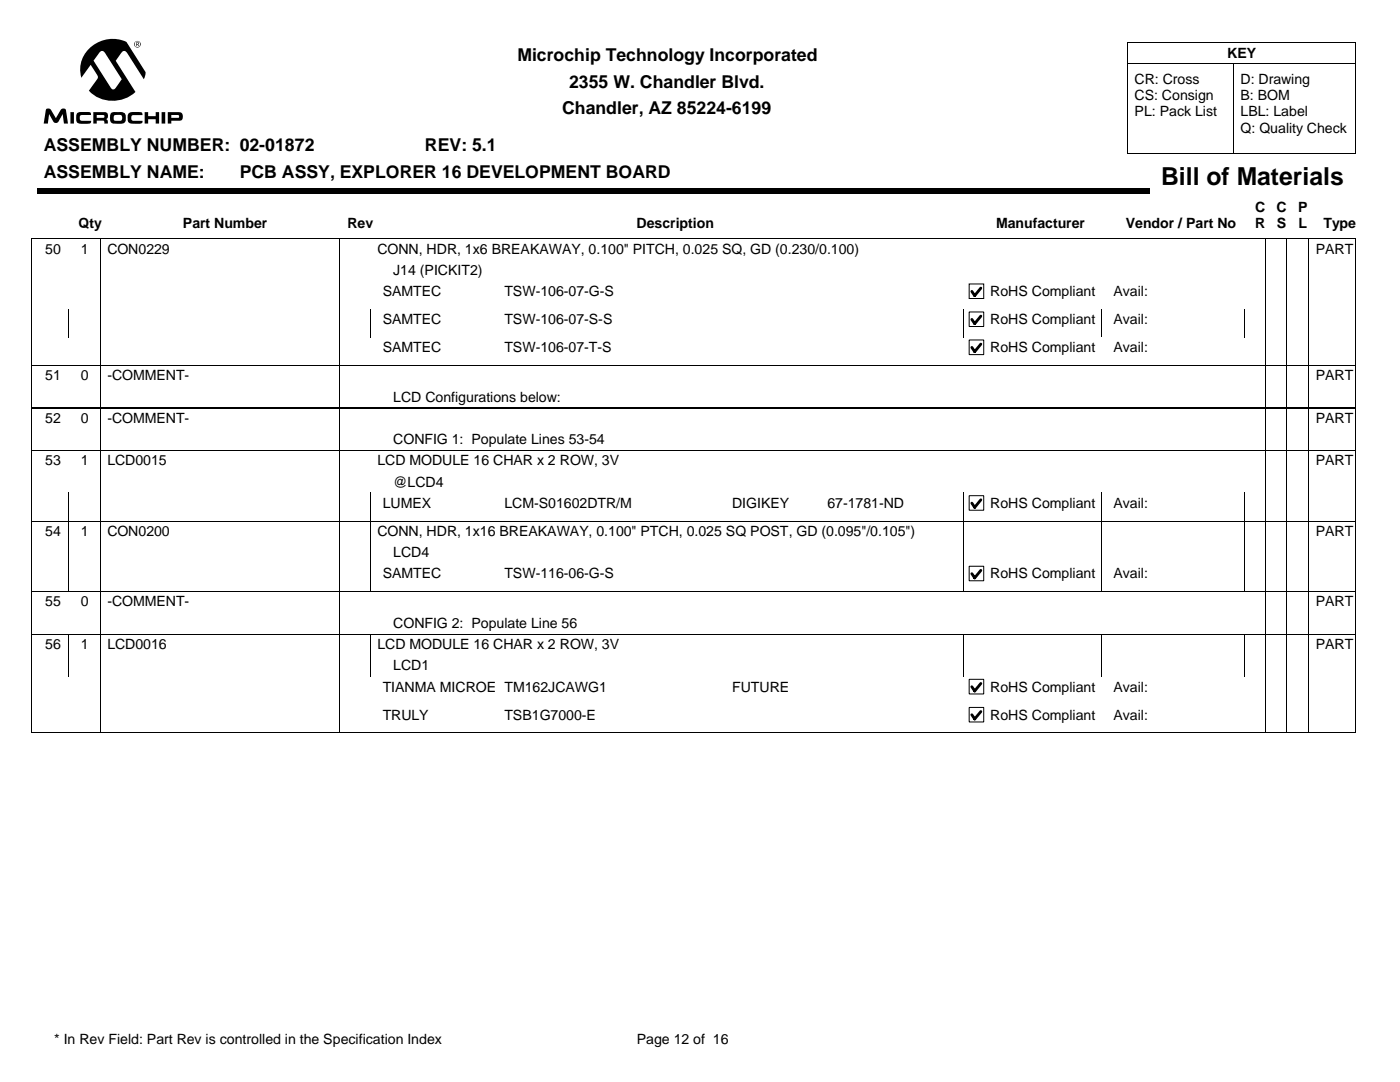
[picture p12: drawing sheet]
<svg xmlns="http://www.w3.org/2000/svg" width="279mm" height="216mm" viewBox="0 0 279 216" stroke-linecap="round" stroke-linejoin="round" font-family="sans-serif">
<defs><g id="words">
<text font-size="4.9" x="231.7" y="36.9">Bill of Materials</text>
<g font-size="3.5">
<text x="103.3" y="12.2">Microchip Technology Incorporated</text>
<text x="113.6" y="17.5">2355 W. Chandler Blvd.</text>
<text x="112.2" y="22.8">Chandler, AZ 85224-6199</text>
<text x="8.7" y="30.2">ASSEMBLY NUMBER: 02-01872</text>
<text x="8.7" y="35.5">ASSEMBLY NAME:</text>
<text x="47.8" y="35.5">PCB ASSY, EXPLORER 16 DEVELOPMENT BOARD</text>
<text x="84.8" y="30.2">REV: 5.1</text>
</g>
<g font-size="2.8">
<text x="244.9" y="11.5">KEY</text>
<text x="226.4" y="16.7">CR: Cross</text>
<text x="247.6" y="16.7">D: Drawing</text>
<text x="226.4" y="20">CS: Consign</text>
<text x="226.4" y="23.2">PL: Pack List</text>
<text x="247.6" y="20">B: BOM</text>
<text x="247.6" y="23.2">LBL: Label</text>
<text x="247.6" y="26.5">Q: Quality Check</text>
<text x="15.7" y="45.4">Qty</text>
<text x="36.5" y="45.4">Part Number</text>
<text x="69.3" y="45.4">Rev</text>
<text x="127" y="45.4">Description</text>
<text x="198.8" y="45.4">Manufacturer</text>
<text x="224.7" y="45.4">Vendor / Part No</text>
<text x="250.5" y="42.2">C</text>
<text x="250.5" y="45.6">R</text>
<text x="254.7" y="42.2">C</text>
<text x="254.8" y="45.6">S</text>
<text x="259.1" y="42.2">P</text>
<text x="259.1" y="45.6">L</text>
<text x="264.1" y="45.4">Type</text>
<text x="9" y="50.6">50</text>
<text x="16.2" y="50.6">1</text>
<text x="21.4" y="50.6">CON0229</text>
<text x="75.3" y="50.6">CONN, HDR, 1x6 BREAKAWAY, 0.100&quot; PITCH, 0.025 SQ, GD (0.230/0.100)</text>
<text x="262.6" y="50.6">PART</text>
<text x="76.4" y="59.1">SAMTEC</text>
<text x="78.5" y="54.8">J14 (PICKIT2)</text>
<text x="100.7" y="59.1">TSW-106-07-G-S</text>
<text x="197.6" y="59.1">RoHS Compliant</text>
<text x="222.2" y="59.1">Avail:</text>
<text x="76.4" y="64.7">SAMTEC</text>
<text x="100.7" y="64.7">TSW-106-07-S-S</text>
<text x="197.6" y="64.7">RoHS Compliant</text>
<text x="222.2" y="64.7">Avail:</text>
<text x="76.4" y="70.3">SAMTEC</text>
<text x="100.7" y="70.3">TSW-106-07-T-S</text>
<text x="197.6" y="70.3">RoHS Compliant</text>
<text x="222.2" y="70.3">Avail:</text>
<text x="9" y="75.9">51</text>
<text x="16.2" y="75.9">0</text>
<text x="21.4" y="75.9">-COMMENT-</text>
<text x="262.6" y="75.9">PART</text>
<text x="78.5" y="80.1">LCD Configurations below:</text>
<text x="9" y="84.4">52</text>
<text x="16.2" y="84.4">0</text>
<text x="21.4" y="84.4">-COMMENT-</text>
<text x="78.5" y="88.6">CONFIG 1: Populate Lines 53-54</text>
<text x="262.6" y="84.4">PART</text>
<text x="9" y="92.9">53</text>
<text x="16.2" y="92.9">1</text>
<text x="21.4" y="92.9">LCD0015</text>
<text x="75.3" y="92.9">LCD MODULE 16 CHAR x 2 ROW, 3V</text>
<text x="262.6" y="92.9">PART</text>
<text x="76.4" y="101.3">LUMEX</text>
<text x="78.5" y="97.1">@LCD4</text>
<text x="100.7" y="101.3">LCM-S01602DTR/M</text>
<text x="146.1" y="101.3">DIGIKEY</text>
<text x="165.1" y="101.3">67-1781-ND</text>
<text x="197.6" y="101.3">RoHS Compliant</text>
<text x="222.2" y="101.3">Avail:</text>
<text x="9" y="106.9">54</text>
<text x="16.2" y="106.9">1</text>
<text x="21.4" y="106.9">CON0200</text>
<text x="75.3" y="106.9">CONN, HDR, 1x16 BREAKAWAY, 0.100&quot; PTCH, 0.025 SQ POST, GD (0.095&quot;/0.105&quot;)</text>
<text x="262.6" y="106.9">PART</text>
<text x="78.5" y="111.2">LCD4</text>
<text x="76.4" y="115.4">SAMTEC</text>
<text x="100.7" y="115.4">TSW-116-06-G-S</text>
<text x="197.6" y="115.4">RoHS Compliant</text>
<text x="222.2" y="115.4">Avail:</text>
<text x="9" y="121">55</text>
<text x="16.2" y="121">0</text>
<text x="21.4" y="121">-COMMENT-</text>
<text x="78.5" y="125.3">CONFIG 2: Populate Line 56</text>
<text x="262.6" y="121">PART</text>
<text x="9" y="129.5">56</text>
<text x="16.2" y="129.5">1</text>
<text x="21.4" y="129.5">LCD0016</text>
<text x="75.3" y="129.5">LCD MODULE 16 CHAR x 2 ROW, 3V</text>
<text x="262.6" y="129.5">PART</text>
<text x="76.4" y="138">TIANMA MICROE TM162JCAWG1</text>
<text x="78.5" y="133.8">LCD1</text>
<text x="146.1" y="138">FUTURE</text>
<text x="197.6" y="138">RoHS Compliant</text>
<text x="222.2" y="138">Avail:</text>
<text x="76.4" y="143.6">TRULY</text>
<text x="100.7" y="143.6">TSB1G7000-E</text>
<text x="197.6" y="143.6">RoHS Compliant</text>
<text x="222.2" y="143.6">Avail:</text>
<text x="10.8" y="208.4">* In Rev Field: Part Rev is controlled in the Specification Index</text>
<text x="127.1" y="208.4">Page 12 of 16</text>
</g>
</g></defs>
<g fill="#000">
<path d="M7.4 37.6h222v1.1h-222z"/>
<path d="M26.8 8.8a.66 .66 0 0 1 1.3 0 .66 .66 0 0 1-1.3 0zM33.5 22.4h2.1a.87 .87 0 0 1 .9 .7 .87 .87 0 0 1-.7 1h-1.6v.6h-.7zM32.3 22.4h.7v2.3h-.7zM18 9.5a6.7 6.7 0 0 1 7.2-1.1l3.9 6-.4 1.4-3.3-5.2a.63 .63 0 0 0-.6-.4 .63 .63 0 0 0-.6 .4l-1.1 1.5 3.9 6.3a6.7 6.7 0 0 1-9.3-.3l1.7-2.4 .2-.3-1.5-2.5-1.9 2.6a5.8 5.8 0 0 1 1.8-6zM28.9 22.4h.7v.8h1.5v-.8h.6v2.3h-.6v-.9h-1.5v.9h-.7zM25.7 22.6a3.7 3.7 0 0 1 2.5-.2l.1 .1 .1 .5h-1.8a.6 .6 0 0 0-.4 .5 .6 .6 0 0 0 .4 .6h1.8l-.1 .5-.9 .1a2.11 2.11 0 0 1-1.8-.4 2.22 2.22 0 0 1 .1-1.7zM22.3 22.5l.7-.1a2.94 2.94 0 0 1 1.9 .2l.2 .3a1.42 1.42 0 0 1-.6 1.7l-.8 .1a1.77 1.77 0 0 1-1.6-.4 1.9 1.9 0 0 1 .2-1.8zM18.6 22.4h2.4a.77 .77 0 0 1 .6 .6 .77 .77 0 0 1-.4 .8 .7 .7 0 0 1 .3 .9h-.7v-.5l-.2-.1h-1.3v.6h-.7zM15.4 22.6a4 4 0 0 1 2.4-.2l.3 .1 .1 .4h-1.8a.6 .6 0 0 0-.5 .6 .6 .6 0 0 0 .4 .6h1.9l-.2 .5-1.8 .1a.77 .77 0 0 1-1-.8v-1zM14.1 22.4h.7v2.3h-.7zM9.3 21.7h.5l.3 .1 1.1 1.8 .9-1.7a.61 .61 0 0 1 1.1 .1l.4 2.7h-.8l-.3-1.9-.8 1.5-.4 .2-.6-.1-.9-1.6-.3 1.9h-.8zM26.8 8.8a.6 .6 0 0 0 1.2 0 .6 .6 0 0 0-1.2 0zM34.2 22.9v.6h1.4a.31 .31 0 0 0 .2-.3 .31 .31 0 0 0-.3-.3zM19.9 10.4l-1.2 1.7 3.3 5.3a.58 .58 0 0 0 .5 .4 .58 .58 0 0 0 .6-.3l1.2-1.7-3.5-5.4-.4-.2zM22.9 23l-.2 .2 .1 .8 1.2 .1a.63 .63 0 0 0 .4-.6 .63 .63 0 0 0-.4-.6zM19.3 22.9v.6h1.3a.29 .29 0 0 0 .2-.3 .29 .29 0 0 0-.3-.3zM27.2 8.4l.5 .1v.2l-.2 .2 .3 .3h-.2l-.2-.3h-.1v.3h-.1zM27.3 8.5v.3l.3-.1v-.1z"/>
</g>
<path d="M225.1 12.7h45.5M225.1 8.5h45.5v22.2h-45.5M225.1 8.5v22.2M246.3 12.7v18M20.1 47.6v8.5M67.7 47.6v8.5M252.6 47.6v8.5M256.8 47.6v8.5M261.1 47.6v8.5M270.4 47.7l-264-.1v8.5M270.6 47.6v8.5" fill="none" stroke="#000" stroke-width=".2"/>
<path d="M193.4 56.7h2.9v2.9h-2.9z" fill="#fff"/>
<path d="M193.4 56.7h2.9v2.9h-2.9z" fill="none" stroke="#000" stroke-width=".2"/>
<path d="M195.7 57.5l-1.2 1.5-.5-.9" fill="none" stroke="#000" stroke-width=".56"/>
<path d="M197.4 56.1h22.4v4h-22.4z" fill="#fff"/>
<path d="M6.4 56.1v5.6M20.1 56.1v5.6M67.7 56.1v5.6M252.6 56.1v5.6M256.8 56.1v5.6M261.1 56.1v5.6M270.6 56.1v5.6" fill="none" stroke="#000" stroke-width=".2"/>
<path d="M193.4 62.3h2.9v2.9h-2.9z" fill="#fff"/>
<path d="M193.4 62.3h2.9v2.9h-2.9z" fill="none" stroke="#000" stroke-width=".2"/>
<path d="M195.7 63.1l-1.2 1.5-.5-.9" fill="none" stroke="#000" stroke-width=".56"/>
<path d="M197.4 61.7h22.4v4h-22.4z" fill="#fff"/>
<path d="M6.4 61.7v5.6M13.7 61.7v5.6M20.1 61.7v5.6M67.7 61.7v5.6M74 61.7v5.6M192.4 61.7v5.6M219.8 61.7v5.6M248.4 61.7v5.6M252.6 61.7v5.6M256.8 61.7v5.6M261.1 61.7v5.6M270.6 61.7v5.6" fill="none" stroke="#000" stroke-width=".2"/>
<path d="M193.4 67.9h2.9v2.9h-2.9z" fill="#fff"/>
<path d="M193.4 67.8h2.9v3h-2.9z" fill="none" stroke="#000" stroke-width=".2"/>
<path d="M195.7 68.7l-1.2 1.5-.5-.9" fill="none" stroke="#000" stroke-width=".56"/>
<path d="M197.4 67.3h22.4v4h-22.4z" fill="#fff"/>
<path d="M6.3 72.9h264.1M6.4 67.3v31.1M20.1 67.3v31.1M67.7 67.3v31.1M252.6 67.3v31.1M256.8 67.3v31.1M261.1 67.3v31.1M270.6 67.3v31.1M6.3 81.4h264.1M6.3 89.9h264.1" fill="none" stroke="#000" stroke-width=".2"/>
<path d="M193.4 98.9h2.9v2.9h-2.9z" fill="#fff"/>
<path d="M193.4 98.9h2.9v2.9h-2.9z" fill="none" stroke="#000" stroke-width=".2"/>
<path d="M195.7 99.7l-1.2 1.5-.5-.8" fill="none" stroke="#000" stroke-width=".56"/>
<path d="M197.4 98.4h22.4v4h-22.4z" fill="#fff"/>
<g fill="none" stroke="#000" stroke-width=".2">
<path d="M6.4 98.4v14M13.7 98.4v14M20.1 98.4v14M67.7 98.4v14M74 98.4v14M192.4 98.4v14M219.8 98.4v14M248.4 98.4v14M252.6 98.4v14M256.8 98.4v14M261.1 98.4v14M270.6 98.4v14"/>
<path d="M6.3 104h264.1"/>
</g>
<path d="M193.4 113h2.9v2.9h-2.9z" fill="#fff"/>
<path d="M193.4 113h2.9v2.9h-2.9z" fill="none" stroke="#000" stroke-width=".2"/>
<path d="M195.7 113.8l-1.2 1.5-.5-.8" fill="none" stroke="#000" stroke-width=".56"/>
<path d="M197.4 112.4h22.4v4h-22.4z" fill="#fff"/>
<g fill="none" stroke="#000" stroke-width=".2">
<path d="M6.3 118.1h264.1M6.4 112.4v5.6M13.7 112.4v5.6M20.1 112.4v22.6M67.7 112.4v22.6M74 112.4v5.6M192.4 112.4v5.6M219.8 112.4v5.6M248.4 112.4v5.6M252.6 112.4v22.6M256.8 112.4v22.6M261.1 112.4v22.6"/>
<path d="M270.4 118.1h-264.1l.1 8.4h264M270.6 112.4v22.6M6.3 126.6h264.1M6.4 126.6v8.4M13.7 126.6v8.4M74 126.6v8.4M192.4 126.6v8.4M219.8 126.6v8.4M248.4 126.6v8.4"/>
</g>
<path d="M193.4 135.6h2.9v2.9h-2.9z" fill="#fff"/>
<path d="M193.4 135.6h2.9v2.9h-2.9z" fill="none" stroke="#000" stroke-width=".2"/>
<path d="M195.7 136.4l-1.2 1.5-.5-.9" fill="none" stroke="#000" stroke-width=".56"/>
<path d="M197.4 135h22.4v4h-22.4z" fill="#fff"/>
<path d="M6.4 135v5.6M20.1 135v5.6M67.7 135v5.6M252.6 135v5.6M256.8 135v5.6M261.1 135v5.6M270.6 135v5.6" fill="none" stroke="#000" stroke-width=".2"/>
<path d="M193.4 141.2h2.9v2.9h-2.9z" fill="#fff"/>
<path d="M193.4 141.2h2.9v2.9h-2.9z" fill="none" stroke="#000" stroke-width=".2"/>
<path d="M195.7 142l-1.2 1.5-.5-.9" fill="none" stroke="#000" stroke-width=".56"/>
<path d="M197.4 140.6h22.4v4h-22.4z" fill="#fff"/>
<path d="M6.3 146.2h264.1M6.4 140.6v5.6M20.1 140.6v5.6M67.7 140.6v5.6M252.6 140.6v5.6M256.8 140.6v5.6M261.1 140.6v5.6M270.6 140.6v5.6" fill="none" stroke="#000" stroke-width=".2"/>
<use href="#words"/>
</svg>
